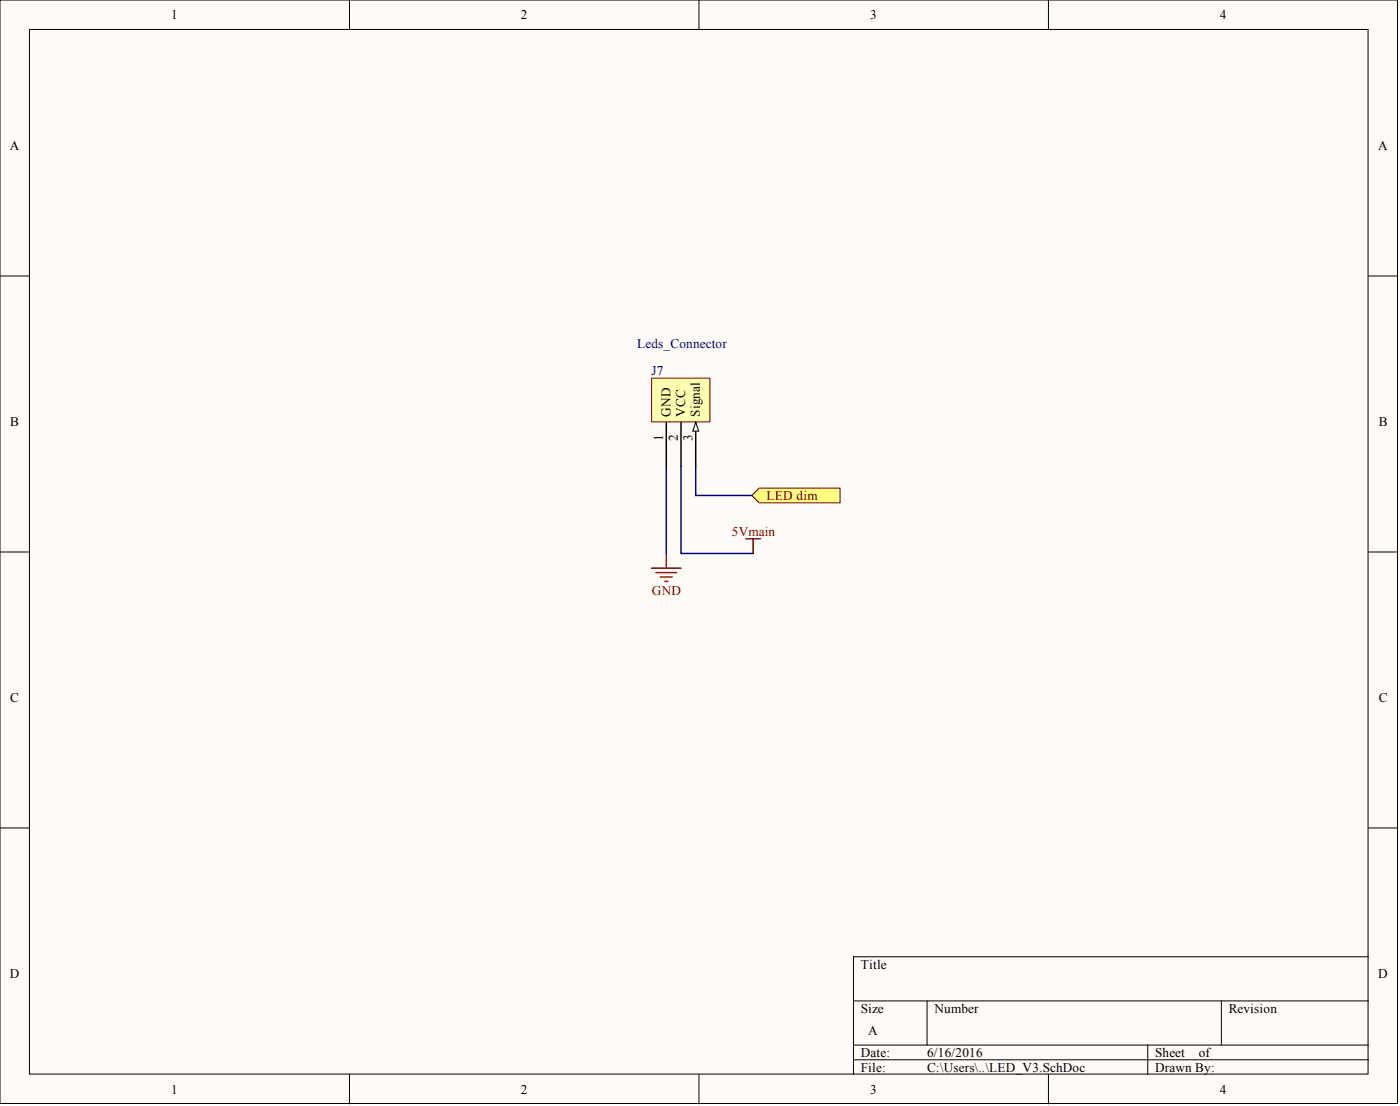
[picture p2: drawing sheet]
<svg xmlns="http://www.w3.org/2000/svg" width="241mm" height="190mm" viewBox="0 0 241 190" stroke-linecap="round" stroke-linejoin="round" font-family="sans-serif">
<defs><g id="words">
<g font-size="2.3">
<text x="29.5" y="3.3">1</text>
<text x="89.8" y="3.3">2</text>
<text x="150" y="3.3">3</text>
<text x="210.3" y="3.3">4</text>
<text x="1.7" y="25.8">A</text>
<text x="237.6" y="25.8">A</text>
<text x="115.6" y="71.8" transform="rotate(-90 115.6 71.8)">GND</text>
<text x="118.1" y="71.8" transform="rotate(-90 118.1 71.8)">VCC</text>
<text x="120.6" y="71.8" transform="rotate(-90 120.6 71.8)">Signal</text>
<text x="1.8" y="73.4">B</text>
<text x="114.3" y="75.9" transform="rotate(-90 114.3 75.9)">1</text>
<text x="116.8" y="75.9" transform="rotate(-90 116.8 75.9)">2</text>
<text x="119.4" y="75.9" transform="rotate(-90 119.4 75.9)">3</text>
<text x="237.6" y="73.4">B</text>
<text x="1.8" y="120.9">C</text>
<text x="237.6" y="120.9">C</text>
<text x="148.4" y="166.8">Title</text>
<text x="1.7" y="168.4">D</text>
<text x="237.6" y="168.4">D</text>
<text x="148.4" y="174.4">Size</text>
<text x="149.6" y="178.2">A</text>
<text x="161.1" y="174.4">Number</text>
<text x="211.8" y="174.4">Revision</text>
<text x="148.4" y="182">Date:</text>
<text x="148.4" y="184.6">File:</text>
<text x="159.8" y="182">6/16/2016</text>
<text x="159.8" y="184.6">C:\Users\..\LED_V3.SchDoc</text>
<text x="199.1" y="182">Sheet</text>
<text x="199.1" y="184.6">Drawn By:</text>
<text x="206.6" y="182">of</text>
<text x="29.5" y="188.4">1</text>
<text x="89.8" y="188.4">2</text>
<text x="150" y="188.4">3</text>
<text x="210.3" y="188.4">4</text>
</g>
<g font-size="2.3" fill="#000080">
<text x="109.8" y="59.9">Leds_Connector</text>
<text x="112.3" y="64.7">J7</text>
</g>
<g font-size="2.3" fill="#800000">
<text x="132.1" y="86.1">LED dim</text>
<text x="126.1" y="92.3">5Vmain</text>
<text x="112.4" y="102.4">GND</text>
</g>
</g></defs>
<g fill="#fffcf8" stroke="#000" stroke-width=".17">
<path d="M0 0h240.9v190.1h-240.9z"/>
<path d="M5.1 5.1h230.7v179.9h-230.7z"/>
</g>
<g fill="none" stroke="#000" stroke-width=".17">
<path d="M60.2 0v5.1M120.5 0v5.1M180.7 0v5.1M0 47.5h5.1M235.9 47.5h5M0 95.1h5.1M235.9 95.1h5M0 142.6h5.1M235.9 142.6h5M147.1 172.4h88.8M159.8 172.4v7.6M210.5 172.4v7.6"/>
<path d="M235.9 164.8h-88.8v20.3M60.2 185.1v5M120.5 185.1v5M147.1 180h88.8M147.1 182.5h88.8M180.7 185.1v5M197.8 180v5.1"/>
</g>
<path d="M129.6 85.3l1.2-1.2h14v2.5h-14z" fill-rule="evenodd" fill="#ffff80" stroke="#800000" stroke-width=".17"/>
<path d="M112.3 97.9h5.1M113.1 98.6h3.5M113.8 99.4h2.1M114.8 95.3v2.6M128.5 92.8h2.6M129.8 92.8v2.5M114.6 100.1h.5" fill="none" stroke="#800000" stroke-width=".25"/>
<path d="M114.8 80.3v15M117.4 80.3v15h12.4M119.9 80.3v5h9.7" fill="none" stroke="#000080" stroke-width=".25"/>
<path d="M112.3 65.1h10.1v7.6h-10.1z" fill="#ffffb0" stroke="#800000" stroke-width=".17"/>
<path d="M114.8 72.7v7.6M117.4 72.7v7.6M119.9 72.7v7.6" fill="none" stroke="#000" stroke-width=".25"/>
<path d="M119.9 72.7l.5 1.6h-1z" fill="#fffcf8" stroke="#000" stroke-width=".17"/>
<use href="#words"/>
</svg>
